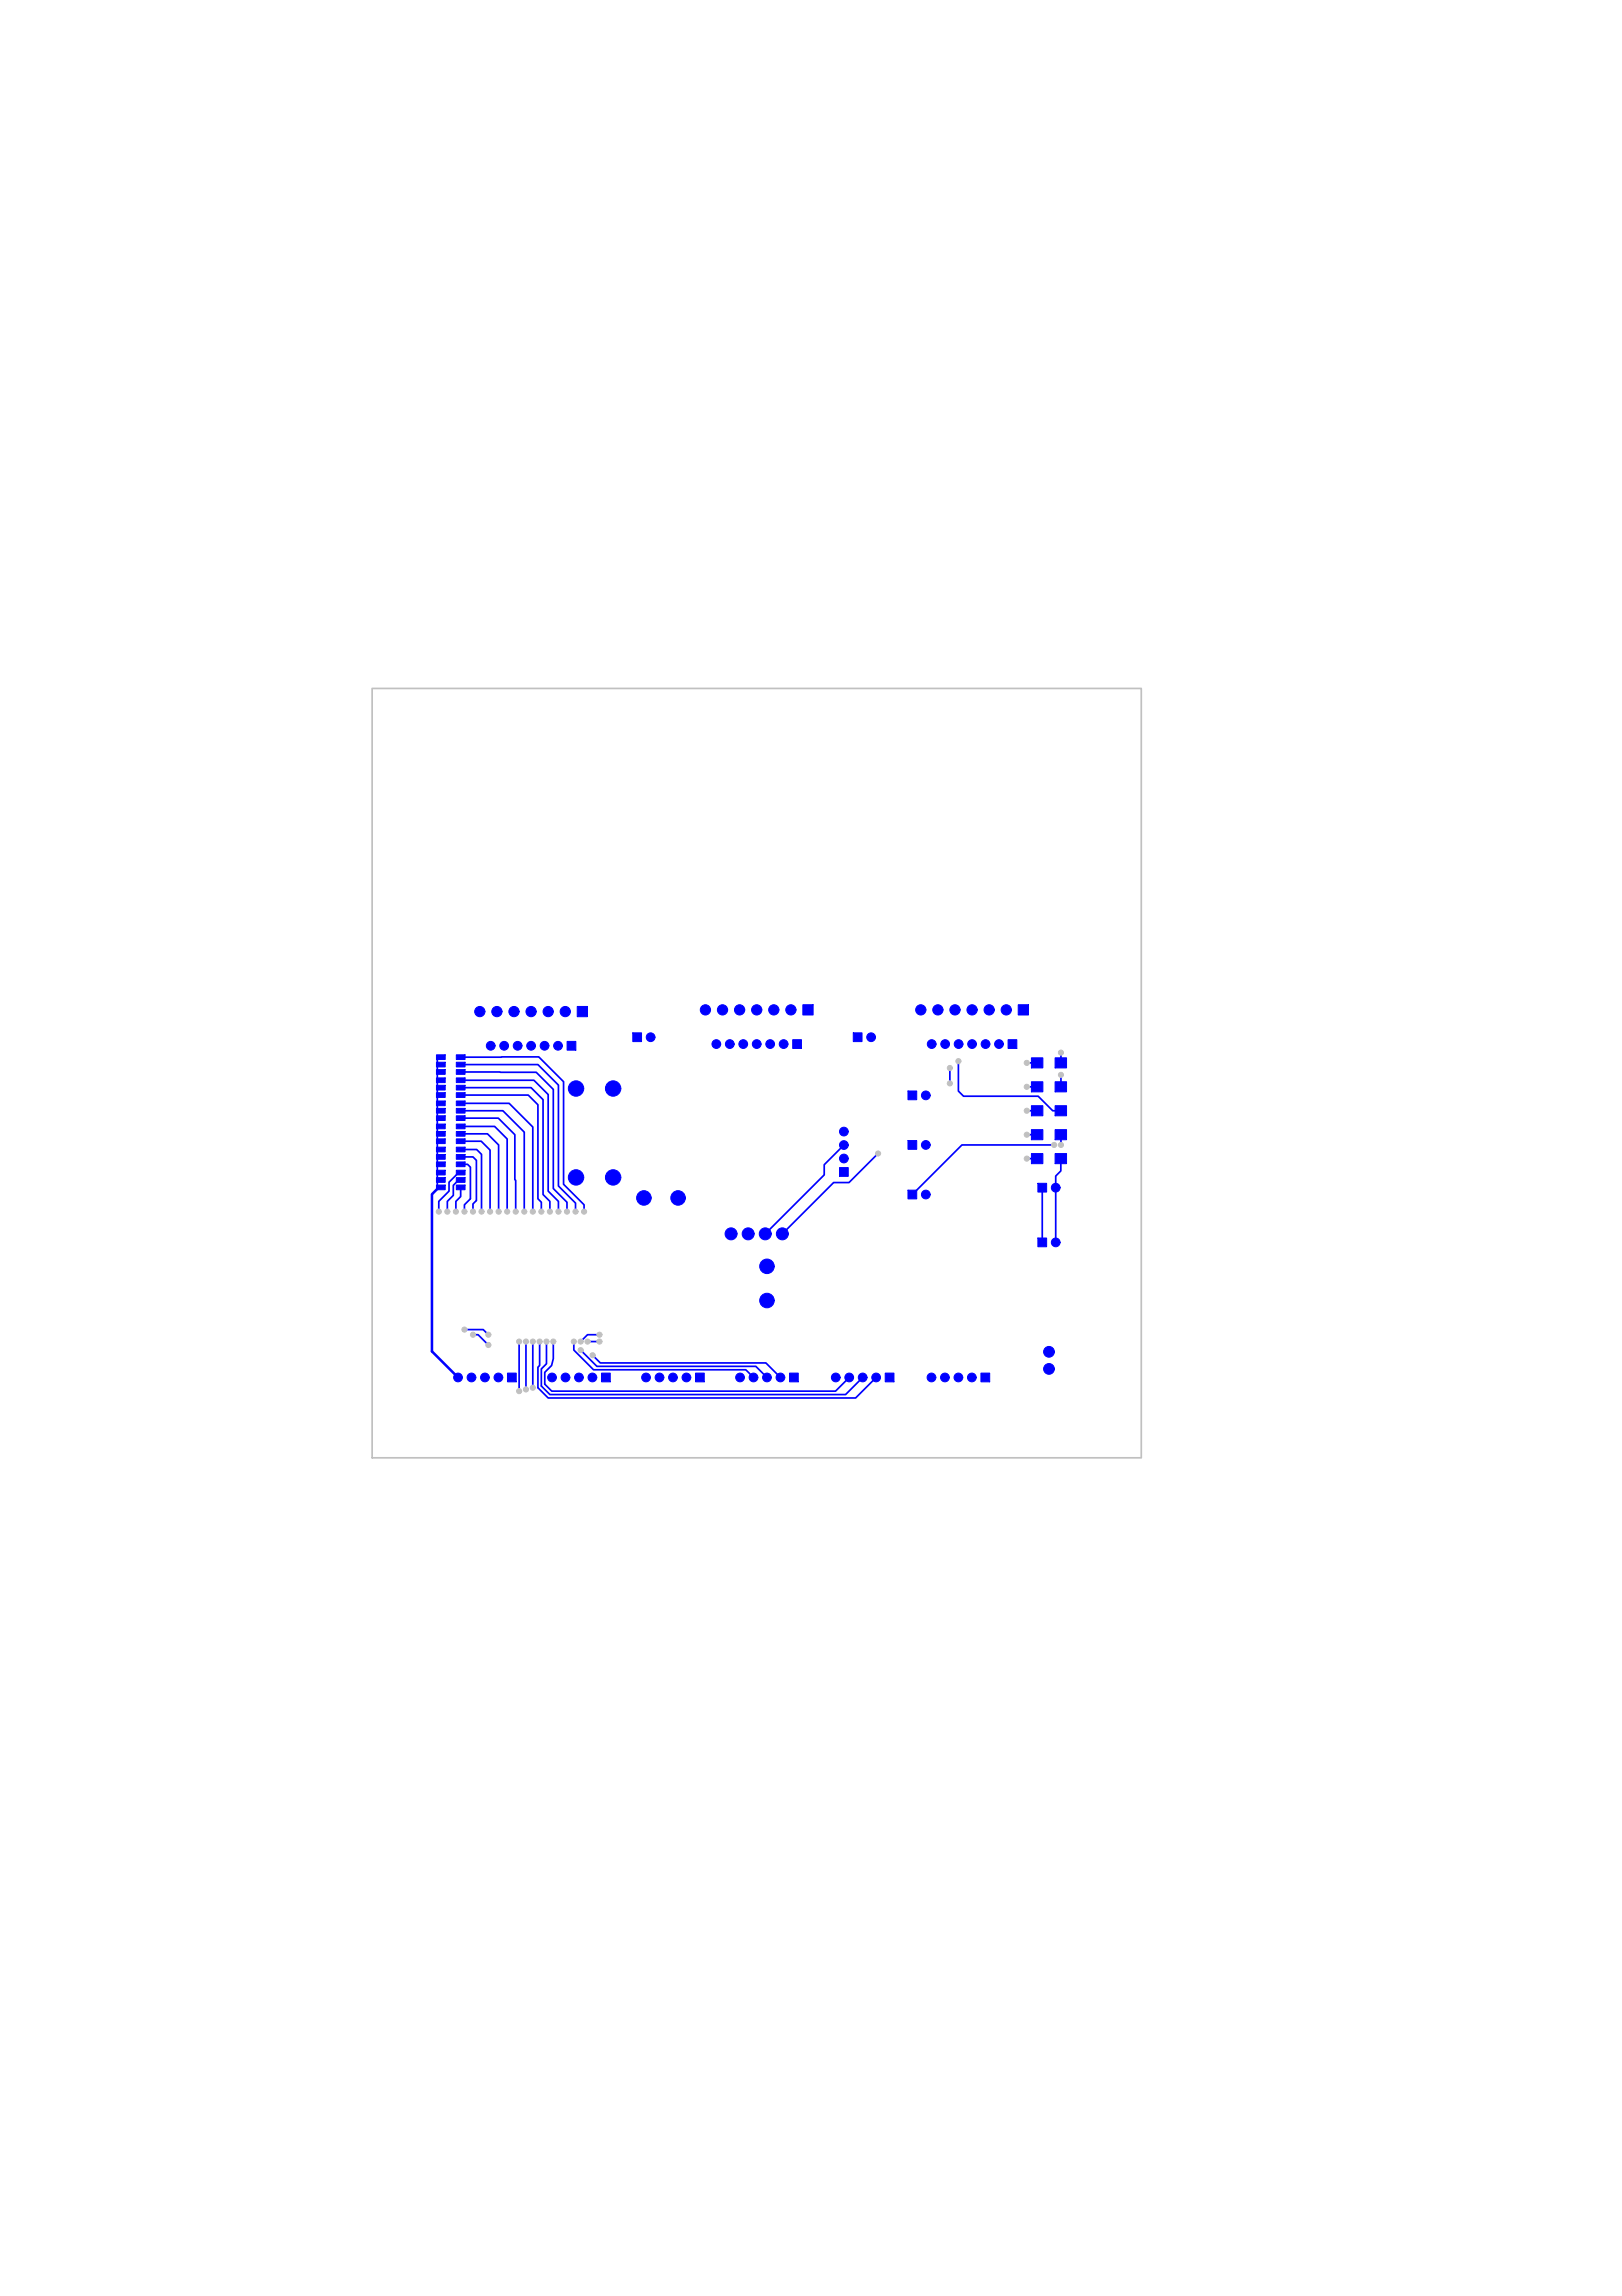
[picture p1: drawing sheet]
<svg xmlns="http://www.w3.org/2000/svg" width="210mm" height="297mm" viewBox="0 0 210 297" stroke-linecap="round" stroke-linejoin="round" font-family="sans-serif">
<defs><g id="words">
<text font-size="22" fill="#c0c0c0" x="75.5" y="173">SW3SW1</text>
<text font-size="5" fill="#c0c0c0" x="57.3" y="179.6">J8</text>
<g font-size="3" fill="#00f">
<text x="56.5" y="139.1">D3</text>
<text x="56.5" y="142.1">D4</text>
<text x="56.5" y="145">D5</text>
<text x="56.5" y="148">D6</text>
<text x="56.5" y="154">D1</text>
<text x="56.5" y="151">D2</text>
</g>
</g></defs>
<path d="M48.2 89.1h99.5v99.5h-99.5z" fill="none" stroke="#c0c0c0" stroke-width=".22"/>
<g fill="none" stroke="#00f" stroke-width=".22">
<path d="M59.6 136.8l10.1-.1 3.2 3.2v13.3l2.7 2.7v.9M59.6 138.7h9.8l2.2 2.2v12.9l1.8 1.7v1.3M59.6 137.7h10l2.7 2.7v13l2.2 2.2v1.2M59.6 139.8h9.5l1.8 1.8v12.5l1.4 1.3v1.4M122.9 138.2v2M124 137.3v3.9l.7 .6h9.7l1.8 1.9h1.1M132.9 137.5h1.3M137.3 136.2v1.3M137.3 139.1v1.5M59.6 151.7h-.2l-1.3 1.2v1.2l-1.3 1.3v1.4M59.6 153.6v1.2l-.6 .6v1.4M59.6 152.7h-.2l-.7 .6v1.3l-.8 .8v1.4"/>
<path d="M59.6 148.7h2.1l.6 .6v7.5M59.6 141.7h8.8l1.2 1.2v12.2l.5 .4v1.3M59.6 140.7h9.1l1.6 1.6v12.2l.9 .9v1.4M59.6 142.7h6.3l3 3.1v11M59.6 144.7h4.9l2.1 2.1 .1 10M59.6 143.7h5.5l2.7 2.8v10.3M59.6 145.7h4.4l1.6 1.6v9.5M59.6 147.6h2.7l1.1 1.2v8M59.6 146.7h3.5l1.4 1.4v8.7M59.9 150.6h-.3h.9l.4 .4v4.1l-.8 .8v.9M59.9 149.7h-.3h1.6l.4 .4v5.2l-.4 .5v1M109.2 148.1l-2.5 2.6v1.3l-7.7 7.6"/>
<path d="M132.9 149.9h1.3M132.9 143.7h1.3M132.9 146.8h1.3M132.9 140.6h1.3M134.9 153.7v7M136.4 148.1h-11.9l-6.4 6.4M137.3 146.8v1.3M137.3 149.9v1.6l-.7 .6v8.6M60.1 172h2.4l.7 .7M61.2 172.7h.7l1.3 1.3M67.2 173.6v6.4M68.1 173.6v6.2"/>
<path d="M109.9 178.2l-1.8 1.8h-36.7l-.9-.9M111.6 178.2l-2.2 2.2h-38.2l-1.1-1.1M113.4 178.2l-2.7 2.7h-39.8l-1.3-1.4"/>
</g>
<path d="M57 153.6h-.2l-.9 .9v20.3" fill="none" stroke="#00f" stroke-width=".33"/>
<g fill="#c0c0c0" stroke="#c0c0c0" stroke-width=".13">
<circle cx="63.2" cy="174" r=".33"/>
<circle cx="67.2" cy="173.6" r=".33"/>
<circle cx="68.1" cy="173.6" r=".33"/>
<circle cx="76.7" cy="175.3" r=".33"/>
<circle cx="75.1" cy="174.7" r=".33"/>
<circle cx="60.1" cy="172" r=".33"/>
<circle cx="61.2" cy="172.7" r=".33"/>
<circle cx="63.2" cy="172.7" r=".33"/>
<circle cx="56.8" cy="156.8" r=".33"/>
<circle cx="64.5" cy="156.8" r=".33"/>
<circle cx="63.4" cy="156.8" r=".33"/>
<circle cx="65.6" cy="156.8" r=".33"/>
<circle cx="67.8" cy="156.8" r=".33"/>
<circle cx="66.7" cy="156.8" r=".33"/>
<circle cx="68.9" cy="156.8" r=".33"/>
<circle cx="71.2" cy="156.8" r=".33"/>
<circle cx="70.1" cy="156.8" r=".33"/>
<circle cx="72.3" cy="156.8" r=".33"/>
<circle cx="74.5" cy="156.8" r=".33"/>
<circle cx="73.4" cy="156.8" r=".33"/>
<circle cx="61.2" cy="156.8" r=".33"/>
<circle cx="60.1" cy="156.8" r=".33"/>
<circle cx="62.3" cy="156.8" r=".33"/>
<circle cx="57.9" cy="156.8" r=".33"/>
<circle cx="59" cy="156.8" r=".33"/>
<circle cx="75.6" cy="156.8" r=".33"/>
<circle cx="113.6" cy="149.2" r=".33"/>
<circle cx="136.4" cy="148.1" r=".33"/>
<circle cx="132.9" cy="146.8" r=".33"/>
<circle cx="132.9" cy="149.9" r=".33"/>
<circle cx="137.3" cy="148.1" r=".33"/>
<circle cx="124" cy="137.3" r=".33"/>
<circle cx="122.9" cy="138.2" r=".33"/>
<circle cx="122.9" cy="140.2" r=".33"/>
<circle cx="137.3" cy="139.1" r=".33"/>
<circle cx="132.9" cy="140.6" r=".33"/>
<circle cx="132.9" cy="143.7" r=".33"/>
<circle cx="132.9" cy="137.5" r=".33"/>
<circle cx="137.3" cy="136.2" r=".33"/>
</g>
<g fill="#00f" stroke="#00f" stroke-width=".13">
<path d="M110.4 133.6h1.2v1.2h-1.2z"/>
<path d="M81.9 133.6h1.1v1.2h-1.1z"/>
<path d="M65.7 177.6h1.1v1.2h-1.1z"/>
<path d="M77.8 177.6h1.2v1.2h-1.2z"/>
<path d="M90 177.6h1.1v1.2h-1.1z"/>
<path d="M102.2 177.6h1.1v1.2h-1.1z"/>
<path d="M114.6 177.6h1.1v1.2h-1.1z"/>
<path d="M126.9 177.6h1.2v1.2h-1.2z"/>
<path d="M134.3 160.2h1.1v1.1h-1.1z"/>
<path d="M134.3 153.1h1.1v1.1h-1.1z"/>
<path d="M133.5 136.9h1.5v1.3h-1.5z"/>
<path d="M136.5 136.9h1.5v1.3h-1.5z"/>
<path d="M133.5 143h1.5v1.4h-1.5z"/>
<path d="M136.5 143h1.5v1.4h-1.5z"/>
<path d="M133.5 146.1h1.5v1.4h-1.5z"/>
<path d="M136.5 146.1h1.5v1.4h-1.5z"/>
<path d="M133.5 149.2h1.5v1.3h-1.5z"/>
<path d="M136.5 149.2h1.5v1.3h-1.5z"/>
<path d="M133.5 140h1.5v1.3h-1.5z"/>
<path d="M136.5 140h1.5v1.3h-1.5z"/>
<path d="M73.4 134.7h1.1v1.2h-1.1z"/>
<path d="M102.6 134.5h1.1v1.1h-1.1z"/>
<path d="M130.5 134.5h1.1v1.1h-1.1z"/>
<path d="M74.7 130.2h1.3v1.3h-1.3z"/>
<path d="M103.9 130h1.3v1.3h-1.3z"/>
<path d="M131.8 130h1.3v1.3h-1.3z"/>
<path d="M117.5 147.6h1.1v1.1h-1.1z"/>
<path d="M117.5 154h1.1v1.1h-1.1z"/>
<path d="M117.5 141.1h1.1v1.2h-1.1z"/>
<path d="M108.6 151.1h1.2v1.1h-1.2z"/>
<path d="M59.1 153.3h1.1v.6h-1.1z"/>
<path d="M59.1 152.4h1.1v.6h-1.1z"/>
<path d="M59.1 151.4h1.1v.6h-1.1z"/>
<path d="M59.1 150.3h1.1v.6h-1.1z"/>
<path d="M59.1 149.4h1.1v.6h-1.1z"/>
<path d="M59.1 148.4h1.1v.6h-1.1z"/>
<path d="M59.1 138.4h1.1v.6h-1.1z"/>
<path d="M59.1 137.4h1.1v.6h-1.1z"/>
<path d="M59.1 136.5h1.1v.6h-1.1z"/>
<path d="M59.1 141.4h1.1v.6h-1.1z"/>
<path d="M59.1 140.4h1.1v.6h-1.1z"/>
<path d="M59.1 139.5h1.1v.6h-1.1z"/>
<path d="M59.1 144.4h1.1v.6h-1.1z"/>
<path d="M59.1 143.4h1.1v.6h-1.1z"/>
<path d="M59.1 142.4h1.1v.6h-1.1z"/>
<path d="M59.1 147.3h1.1v.6h-1.1z"/>
<path d="M59.1 146.4h1.1v.6h-1.1z"/>
<path d="M59.1 145.4h1.1v.6h-1.1z"/>
<circle cx="112.7" cy="134.2" r=".57"/>
<circle cx="84.2" cy="134.2" r=".57"/>
<circle cx="64.5" cy="178.2" r=".57"/>
<circle cx="62.8" cy="178.2" r=".57"/>
<circle cx="61" cy="178.2" r=".57"/>
<circle cx="59.3" cy="178.2" r=".57"/>
<circle cx="76.7" cy="178.2" r=".57"/>
<circle cx="74.9" cy="178.2" r=".57"/>
<circle cx="73.2" cy="178.2" r=".57"/>
<circle cx="71.4" cy="178.2" r=".57"/>
<circle cx="88.8" cy="178.2" r=".57"/>
<circle cx="87.1" cy="178.2" r=".57"/>
<circle cx="85.3" cy="178.2" r=".57"/>
<circle cx="83.6" cy="178.2" r=".57"/>
<circle cx="101" cy="178.2" r=".57"/>
<circle cx="99.3" cy="178.2" r=".57"/>
<circle cx="97.5" cy="178.2" r=".57"/>
<circle cx="95.8" cy="178.2" r=".57"/>
<circle cx="113.4" cy="178.2" r=".57"/>
<circle cx="111.6" cy="178.2" r=".57"/>
<circle cx="109.9" cy="178.2" r=".57"/>
<circle cx="108.2" cy="178.2" r=".57"/>
<circle cx="125.8" cy="178.2" r=".57"/>
<circle cx="124" cy="178.2" r=".57"/>
<circle cx="122.3" cy="178.2" r=".57"/>
<circle cx="120.5" cy="178.2" r=".57"/>
<circle cx="136.6" cy="160.7" r=".57"/>
<circle cx="136.6" cy="153.7" r=".57"/>
<circle cx="72.2" cy="135.3" r=".57"/>
<circle cx="70.5" cy="135.3" r=".57"/>
<circle cx="68.7" cy="135.3" r=".57"/>
<circle cx="67" cy="135.3" r=".57"/>
<circle cx="65.2" cy="135.3" r=".57"/>
<circle cx="63.5" cy="135.3" r=".57"/>
<circle cx="101.4" cy="135.1" r=".57"/>
<circle cx="99.7" cy="135.1" r=".57"/>
<circle cx="97.9" cy="135.1" r=".57"/>
<circle cx="96.2" cy="135.1" r=".57"/>
<circle cx="94.4" cy="135.1" r=".57"/>
<circle cx="92.7" cy="135.1" r=".57"/>
<circle cx="129.3" cy="135.1" r=".57"/>
<circle cx="127.5" cy="135.1" r=".57"/>
<circle cx="125.8" cy="135.1" r=".57"/>
<circle cx="124.1" cy="135.1" r=".57"/>
<circle cx="122.3" cy="135.1" r=".57"/>
<circle cx="120.6" cy="135.1" r=".57"/>
<circle cx="73.2" cy="130.9" r=".66"/>
<circle cx="70.9" cy="130.9" r=".66"/>
<circle cx="68.7" cy="130.9" r=".66"/>
<circle cx="66.5" cy="130.9" r=".66"/>
<circle cx="64.3" cy="130.9" r=".66"/>
<circle cx="62.1" cy="130.9" r=".66"/>
<circle cx="102.3" cy="130.6" r=".66"/>
<circle cx="100.1" cy="130.6" r=".66"/>
<circle cx="97.9" cy="130.6" r=".66"/>
<circle cx="95.7" cy="130.6" r=".66"/>
<circle cx="93.5" cy="130.6" r=".66"/>
<circle cx="91.3" cy="130.6" r=".66"/>
<circle cx="130.2" cy="130.6" r=".66"/>
<circle cx="128" cy="130.6" r=".66"/>
<circle cx="125.8" cy="130.6" r=".66"/>
<circle cx="123.6" cy="130.6" r=".66"/>
<circle cx="121.4" cy="130.6" r=".66"/>
<circle cx="119.2" cy="130.6" r=".66"/>
<circle cx="94.6" cy="159.6" r=".77"/>
<circle cx="96.8" cy="159.6" r=".77"/>
<circle cx="99" cy="159.6" r=".77"/>
<circle cx="101.2" cy="159.6" r=".77"/>
<circle cx="119.8" cy="148.1" r=".57"/>
<circle cx="119.8" cy="154.5" r=".57"/>
<circle cx="119.8" cy="141.7" r=".57"/>
<circle cx="99.3" cy="163.8" r=".94"/>
<circle cx="99.3" cy="168.3" r=".94"/>
<circle cx="87.8" cy="155" r=".94"/>
<circle cx="83.3" cy="155" r=".94"/>
<circle cx="79.3" cy="140.8" r="1"/>
<circle cx="74.5" cy="140.8" r="1"/>
<circle cx="79.3" cy="152.3" r="1"/>
<circle cx="74.5" cy="152.3" r="1"/>
<circle cx="109.2" cy="149.9" r=".57"/>
<circle cx="109.2" cy="148.1" r=".57"/>
<circle cx="109.2" cy="146.4" r=".57"/>
<circle cx="135.7" cy="174.9" r=".7"/>
<circle cx="135.7" cy="177.1" r=".7"/>
</g>
<use href="#words"/>
</svg>
